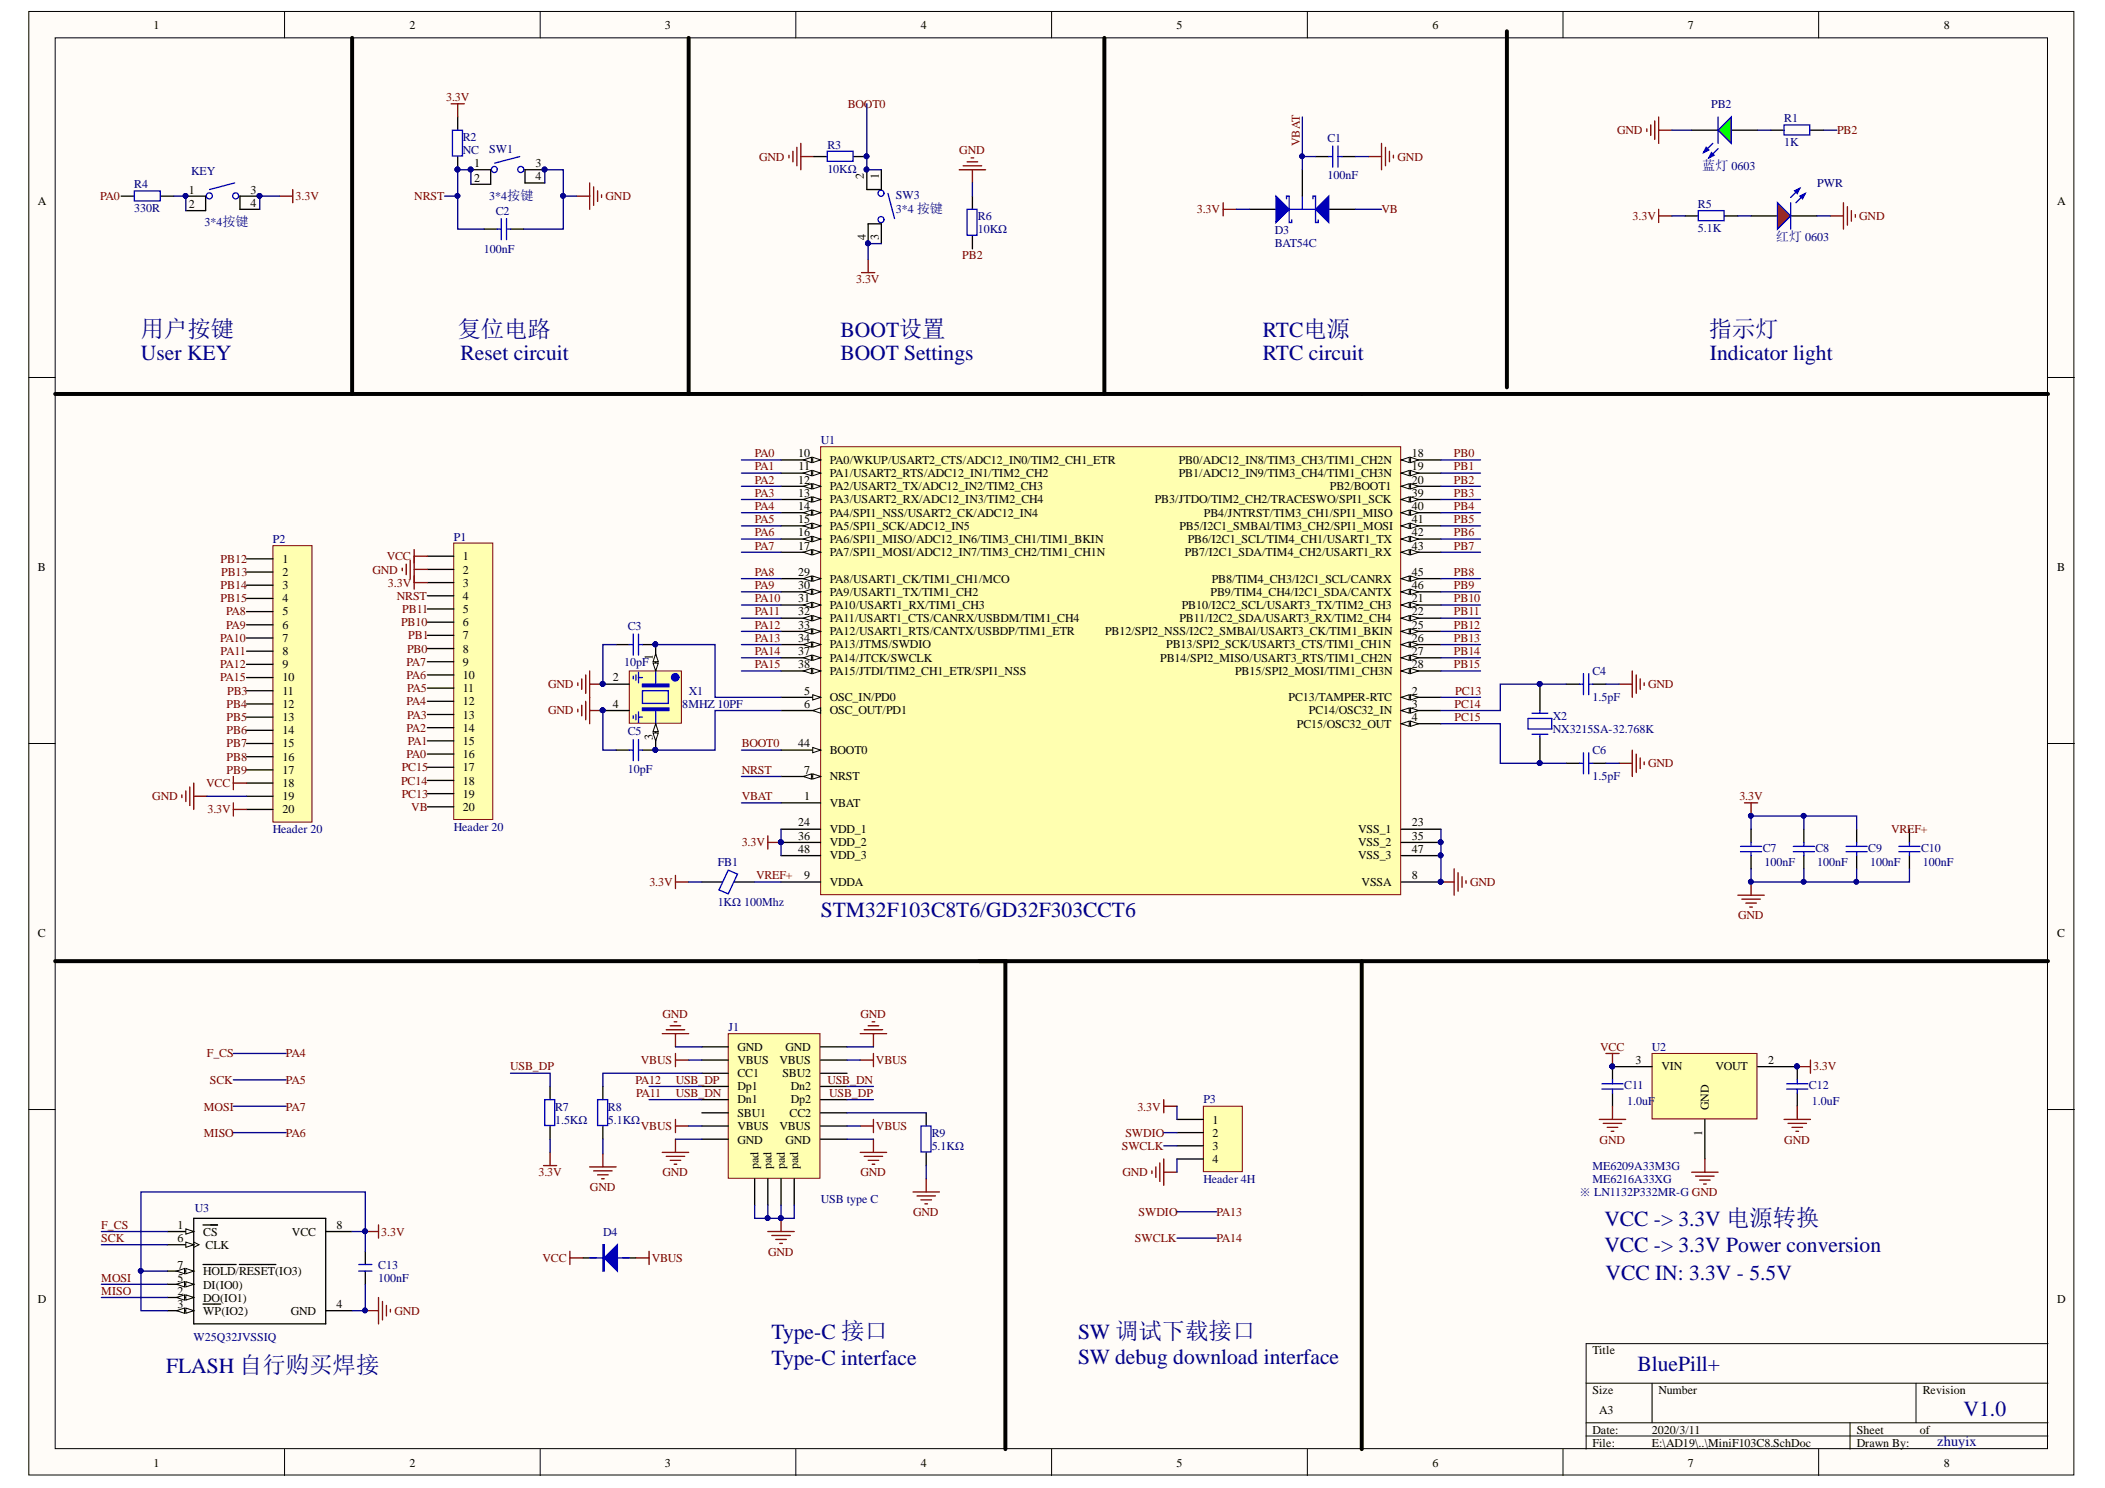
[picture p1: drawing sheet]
<svg xmlns="http://www.w3.org/2000/svg" width="297mm" height="210mm" viewBox="0 0 297 210" stroke-linecap="round" stroke-linejoin="round" font-family="sans-serif">
<defs><g id="words">
<g font-size="3.3" fill="#000080">
<text x="19.9" y="47.5">用户按键</text>
<text x="64.6" y="47.5">复位电路</text>
<text x="241.1" y="47.5">指示灯</text>
</g>
<g font-size="3" fill="#000080">
<text x="118.6" y="47.5">BOOT设置</text>
<text x="178.2" y="47.5">RTC电源</text>
<text x="19.9" y="50.8">User KEY</text>
<text x="65" y="50.8">Reset circuit</text>
<text x="118.6" y="50.8">BOOT Settings</text>
<text x="178.2" y="50.8">RTC circuit</text>
<text x="241.3" y="50.8">Indicator light</text>
<text x="115.8" y="129.4">STM32F103C8T6/GD32F303CCT6</text>
<text x="226.4" y="172.9">VCC -&gt; 3.3V 电源转换</text>
<text x="226.4" y="176.6">VCC -&gt; 3.3V Power conversion</text>
<text x="226.6" y="180.5">VCC IN: 3.3V - 5.5V</text>
<text x="108.9" y="188.9">Type-C 接口</text>
<text x="152.1" y="188.9">SW 调试下载接口</text>
<text x="23.4" y="193.7">FLASH 自行购买焊接</text>
<text x="108.9" y="192.6">Type-C interface</text>
<text x="152.1" y="192.4">SW debug download interface</text>
<text x="231.1" y="193.4">BluePill+</text>
<text x="277.1" y="199.7">V1.0</text>
</g>
<text font-size="2" fill="#000080" x="273.4" y="204">zhuyix</text>
<g font-size="1.9" fill="#000080">
<text x="240.2" y="23.9">蓝灯 0603</text>
<text x="250.6" y="34">红灯 0603</text>
</g>
<g font-size="1.7">
<text x="21.7" y="4.1">1</text>
<text x="57.8" y="4.1">2</text>
<text x="93.8" y="4.1">3</text>
<text x="130" y="4.1">4</text>
<text x="166" y="4.1">5</text>
<text x="202.1" y="4.1">6</text>
<text x="238.2" y="4.1">7</text>
<text x="274.3" y="4.1">8</text>
<text x="66.9" y="23.6">1</text>
<text x="75.6" y="23.6">3</text>
<text x="5.3" y="28.9">A</text>
<text x="26.7" y="27.3">1</text>
<text x="26.7" y="29.3">2</text>
<text x="35.4" y="27.3">3</text>
<text x="35.4" y="29.2">4</text>
<text x="66.9" y="25.6">2</text>
<text x="75.6" y="25.4">4</text>
<text x="121.9" y="25.3" transform="rotate(-90 121.9 25.3)">2</text>
<text x="124" y="25.3" transform="rotate(-90 124 25.3)">1</text>
<text x="290.3" y="28.9">A</text>
<text x="122.2" y="33.9" transform="rotate(-90 122.2 33.9)">4</text>
<text x="124" y="33.9" transform="rotate(-90 124 33.9)">3</text>
<text x="112.6" y="64.5">10</text>
<text x="117.1" y="65.4">PA0/WKUP/USART2_CTS/ADC12_IN0/TIM2_CH1_ETR</text>
<text x="166.3" y="65.4">PB0/ADC12_IN8/TIM3_CH3/TIM1_CH2N</text>
<text x="199.2" y="64.5">18</text>
<text x="112.6" y="68.2">12</text>
<text x="112.6" y="70.1">13</text>
<text x="112.6" y="71.9">14</text>
<text x="112.7" y="66.4">11</text>
<text x="117.1" y="67.3">PA1/USART2_RTS/ADC12_IN1/TIM2_CH2</text>
<text x="117.1" y="69.2">PA2/USART2_TX/ADC12_IN2/TIM2_CH3</text>
<text x="117.1" y="71">PA3/USART2_RX/ADC12_IN3/TIM2_CH4</text>
<text x="163" y="71">PB3/JTDO/TIM2_CH2/TRACESWO/SPI1_SCK</text>
<text x="166.3" y="67.3">PB1/ADC12_IN9/TIM3_CH4/TIM1_CH3N</text>
<text x="187.7" y="69.2">PB2/BOOT1</text>
<text x="199.2" y="66.4">19</text>
<text x="199.2" y="68.2">20</text>
<text x="199.2" y="70.1">39</text>
<text x="199.2" y="71.9">40</text>
<text x="112.6" y="73.8">15</text>
<text x="112.6" y="75.7">16</text>
<text x="112.6" y="77.5">17</text>
<text x="117.1" y="72.9">PA4/SPI1_NSS/USART2_CK/ADC12_IN4</text>
<text x="117.1" y="74.7">PA5/SPI1_SCK/ADC12_IN5</text>
<text x="117.1" y="76.6">PA6/SPI1_MISO/ADC12_IN6/TIM3_CH1/TIM1_BKIN</text>
<text x="166.4" y="74.7">PB5/I2C1_SMBAl/TIM3_CH2/SPI1_MOSI</text>
<text x="167.6" y="76.6">PB6/I2C1_SCL/TIM4_CH1/USART1_TX</text>
<text x="169.9" y="72.9">PB4/JNTRST/TIM3_CH1/SPI1_MISO</text>
<text x="199.2" y="73.8">41</text>
<text x="199.2" y="75.7">42</text>
<text x="199.2" y="77.5">43</text>
<text x="5.3" y="80.6">B</text>
<text x="39.8" y="79.4">1</text>
<text x="39.8" y="81.2">2</text>
<text x="39.8" y="83.1">3</text>
<text x="65.3" y="79">1</text>
<text x="65.3" y="80.9">2</text>
<text x="65.3" y="82.8">3</text>
<text x="112.6" y="81.2">29</text>
<text x="112.6" y="83.1">30</text>
<text x="117.1" y="78.5">PA7/SPI1_MOSI/ADC12_IN7/TIM3_CH2/TIM1_CH1N</text>
<text x="117.1" y="82.2">PA8/USART1_CK/TIM1_CH1/MCO</text>
<text x="167.2" y="78.5">PB7/I2C1_SDA/TIM4_CH2/USART1_RX</text>
<text x="171" y="82.2">PB8/TIM4_CH3/I2C1_SCL/CANRX</text>
<text x="199.2" y="81.2">45</text>
<text x="199.2" y="83.1">46</text>
<text x="290.3" y="80.6">B</text>
<text x="39.8" y="85">4</text>
<text x="39.8" y="86.8">5</text>
<text x="39.8" y="88.7">6</text>
<text x="65.3" y="84.6">4</text>
<text x="65.3" y="86.5">5</text>
<text x="65.3" y="88.3">6</text>
<text x="112.6" y="85">31</text>
<text x="112.6" y="86.8">32</text>
<text x="112.6" y="88.7">33</text>
<text x="117.1" y="84">PA9/USART1_TX/TIM1_CH2</text>
<text x="117.1" y="85.9">PA10/USART1_RX/TIM1_CH3</text>
<text x="117.1" y="87.8">PA11/USART1_CTS/CANRX/USBDM/TIM1_CH4</text>
<text x="117.1" y="89.6">PA12/USART1_RTS/CANTX/USBDP/TIM1_ETR</text>
<text x="155.9" y="89.6">PB12/SPI2_NSS/I2C2_SMBAl/USART3_CK/TIM1_BKIN</text>
<text x="166.4" y="87.8">PB11/I2C2_SDA/USART3_RX/TIM2_CH4</text>
<text x="166.8" y="85.9">PB10/I2C2_SCL/USART3_TX/TIM2_CH3</text>
<text x="170.8" y="84">PB9/TIM4_CH4/I2C1_SDA/CANTX</text>
<text x="199.2" y="85">21</text>
<text x="199.2" y="86.8">22</text>
<text x="199.2" y="88.7">25</text>
<text x="39.8" y="90.5">7</text>
<text x="39.8" y="92.4">8</text>
<text x="39.8" y="94.3">9</text>
<text x="65.3" y="90.2">7</text>
<text x="65.3" y="92.1">8</text>
<text x="65.3" y="93.9">9</text>
<text x="65.3" y="95.8">10</text>
<text x="92.1" y="93.2" transform="rotate(-90 92.1 93.2)">1</text>
<text x="112.6" y="90.5">34</text>
<text x="112.6" y="92.4">37</text>
<text x="112.6" y="94.3">38</text>
<text x="117.1" y="91.5">PA13/JTMS/SWDIO</text>
<text x="117.1" y="93.3">PA14/JTCK/SWCLK</text>
<text x="117.1" y="95.2">PA15/JTDI/TIM2_CH1_ETR/SPI1_NSS</text>
<text x="163.7" y="93.3">PB14/SPI2_MISO/USART3_RTS/TIM1_CH2N</text>
<text x="164.6" y="91.5">PB13/SPI2_SCK/USART3_CTS/TIM1_CH1N</text>
<text x="174.3" y="95.2">PB15/SPI2_MOSI/TIM1_CH3N</text>
<text x="199.2" y="90.5">26</text>
<text x="199.2" y="92.4">27</text>
<text x="199.2" y="94.3">28</text>
<text x="39.8" y="96.1">10</text>
<text x="39.8" y="98">11</text>
<text x="39.8" y="99.8">12</text>
<text x="39.8" y="101.7">13</text>
<text x="65.3" y="97.6">11</text>
<text x="65.3" y="99.5">12</text>
<text x="65.3" y="101.4">13</text>
<text x="86.5" y="96.1">2</text>
<text x="86.5" y="99.8">4</text>
<text x="113.5" y="98">5</text>
<text x="113.5" y="99.8">6</text>
<text x="117.1" y="98.9">OSC_IN/PD0</text>
<text x="117.1" y="100.8">OSC_OUT/PD1</text>
<text x="181.8" y="98.9">PC13/TAMPER-RTC</text>
<text x="184.7" y="100.8">PC14/OSC32_IN</text>
<text x="199.2" y="98">2</text>
<text x="199.2" y="99.8">3</text>
<text x="199.2" y="101.7">4</text>
<text x="39.8" y="103.6">14</text>
<text x="39.8" y="105.4">15</text>
<text x="39.8" y="107.3">16</text>
<text x="65.3" y="103.2">14</text>
<text x="65.3" y="105.1">15</text>
<text x="65.3" y="106.9">16</text>
<text x="92.1" y="104.4" transform="rotate(-90 92.1 104.4)">3</text>
<text x="112.6" y="105.4">44</text>
<text x="117.1" y="106.4">BOOT0</text>
<text x="183" y="102.6">PC15/OSC32_OUT</text>
<text x="39.8" y="109.1">17</text>
<text x="39.8" y="111">18</text>
<text x="39.8" y="112.9">19</text>
<text x="65.3" y="108.8">17</text>
<text x="65.3" y="110.7">18</text>
<text x="65.3" y="112.5">19</text>
<text x="113.5" y="109.1">7</text>
<text x="113.5" y="112.9">1</text>
<text x="117.1" y="110.1">NRST</text>
<text x="117.1" y="113.8">VBAT</text>
<text x="39.8" y="114.7">20</text>
<text x="65.3" y="114.4">20</text>
<text x="112.6" y="116.6">24</text>
<text x="112.6" y="118.4">36</text>
<text x="117.1" y="117.5">VDD_1</text>
<text x="117.1" y="119.4">VDD_2</text>
<text x="191.6" y="117.5">VSS_1</text>
<text x="191.6" y="119.4">VSS_2</text>
<text x="199.2" y="116.6">23</text>
<text x="199.2" y="118.4">35</text>
<text x="112.6" y="120.3">48</text>
<text x="113.5" y="124">9</text>
<text x="117.1" y="121.2">VDD_3</text>
<text x="117.1" y="125">VDDA</text>
<text x="191.6" y="121.2">VSS_3</text>
<text x="192.1" y="125">VSSA</text>
<text x="199.2" y="120.3">47</text>
<text x="199.2" y="124">8</text>
<text x="5.3" y="132.2">C</text>
<text x="290.3" y="132.2">C</text>
<text x="104.1" y="148.2">GND</text>
<text x="110.8" y="148.2">GND</text>
<text x="104.1" y="150.1">VBUS</text>
<text x="104.1" y="151.9">CC1</text>
<text x="104.1" y="153.8">Dp1</text>
<text x="104.1" y="155.6">Dn1</text>
<text x="110" y="150.1">VBUS</text>
<text x="110.4" y="151.9">SBU2</text>
<text x="111.6" y="155.6">Dp2</text>
<text x="111.6" y="153.8">Dn2</text>
<text x="230.8" y="150.1">3</text>
<text x="234.4" y="151">VIN</text>
<text x="242.1" y="151">VOUT</text>
<text x="249.5" y="150.1">2</text>
<text x="104.1" y="157.6">SBU1</text>
<text x="104.1" y="159.4">VBUS</text>
<text x="104.1" y="161.3">GND</text>
<text x="110" y="159.4">VBUS</text>
<text x="110.8" y="161.3">GND</text>
<text x="111.4" y="157.6">CC2</text>
<text x="171.1" y="158.5">1</text>
<text x="171.1" y="160.4">2</text>
<text x="240.2" y="160.2" transform="rotate(-90 240.2 160.2)">1</text>
<text x="241.1" y="156.6" transform="rotate(-90 241.1 156.6)">GND</text>
<text x="107" y="164.9" transform="rotate(-90 107 164.9)">pad</text>
<text x="108.9" y="164.9" transform="rotate(-90 108.9 164.9)">pad</text>
<text x="110.7" y="164.9" transform="rotate(-90 110.7 164.9)">pad</text>
<text x="112.6" y="164.9" transform="rotate(-90 112.6 164.9)">pad</text>
<text x="171.1" y="162.2">3</text>
<text x="171.1" y="164.1">4</text>
<text x="25" y="173.4">1</text>
<text x="47.5" y="173.4">8</text>
<text x="25" y="179">7</text>
<text x="25" y="175.3">6</text>
<text x="28.7" y="179.9">HOLD/RESET(IO3)</text>
<text x="28.7" y="174.3">CS</text>
<text x="29" y="176.2">CLK</text>
<text x="41.2" y="174.3">VCC</text>
<text x="5.3" y="183.8">D</text>
<text x="25" y="184.6">3</text>
<text x="25" y="182.7">2</text>
<text x="25" y="180.8">5</text>
<text x="28.7" y="185.5">WP(IO2)</text>
<text x="28.7" y="183.6">DO(IO1)</text>
<text x="28.7" y="181.8">DI(IO0)</text>
<text x="41" y="185.5">GND</text>
<text x="47.5" y="184.6">4</text>
<text x="290.3" y="183.8">D</text>
<text x="224.7" y="191.1">Title</text>
<text x="224.7" y="196.6">Size</text>
<text x="234" y="196.6">Number</text>
<text x="271.3" y="196.6">Revision</text>
<text x="224.7" y="202.2">Date:</text>
<text x="225.6" y="199.4">A3</text>
<text x="233.1" y="202.2">2020/3/11</text>
<text x="262" y="202.2">Sheet</text>
<text x="270.9" y="202.2">of</text>
<text x="21.7" y="206.9">1</text>
<text x="57.8" y="206.9">2</text>
<text x="93.8" y="206.9">3</text>
<text x="130" y="206.9">4</text>
<text x="166" y="206.9">5</text>
<text x="202.1" y="206.9">6</text>
<text x="224.7" y="204.1">File:</text>
<text x="233.1" y="204.1">E:\AD19\..\MiniF103C8.SchDoc</text>
<text x="238.2" y="206.9">7</text>
<text x="262" y="204.1">Drawn By:</text>
<text x="274.3" y="206.9">8</text>
</g>
<g font-size="1.7" fill="#800000">
<text x="62.9" y="14.3">3.3V</text>
<text x="119.6" y="15.2">BOOT0</text>
<text x="107.1" y="22.7">GND</text>
<text x="135.4" y="21.7">GND</text>
<text x="183.4" y="20.6" transform="rotate(-90 183.4 20.6)">VBAT</text>
<text x="197.2" y="22.7">GND</text>
<text x="228.2" y="18.9">GND</text>
<text x="259.2" y="18.9">PB2</text>
<text x="14.1" y="28.2">PA0</text>
<text x="41.7" y="28.2">3.3V</text>
<text x="58.5" y="28.2">NRST</text>
<text x="85.5" y="28.2">GND</text>
<text x="168.9" y="30.1">3.3V</text>
<text x="194.9" y="30.1">VB</text>
<text x="230.4" y="31">3.3V</text>
<text x="262.4" y="31">GND</text>
<text x="120.8" y="40">3.3V</text>
<text x="135.8" y="36.6">PB2</text>
<text x="106.5" y="64.5">PA0</text>
<text x="205.2" y="64.5">PB0</text>
<text x="106.5" y="66.4">PA1</text>
<text x="106.5" y="68.2">PA2</text>
<text x="106.5" y="70.1">PA3</text>
<text x="106.5" y="71.9">PA4</text>
<text x="205.2" y="66.4">PB1</text>
<text x="205.2" y="68.2">PB2</text>
<text x="205.2" y="70.1">PB3</text>
<text x="205.2" y="71.9">PB4</text>
<text x="106.5" y="73.8">PA5</text>
<text x="106.5" y="75.7">PA6</text>
<text x="106.5" y="77.5">PA7</text>
<text x="205.2" y="73.8">PB5</text>
<text x="205.2" y="75.7">PB6</text>
<text x="205.2" y="77.5">PB7</text>
<text x="31.1" y="79.4">PB12</text>
<text x="31.1" y="83.1">PB14</text>
<text x="31.2" y="81.2">PB13</text>
<text x="52.5" y="80.9">GND</text>
<text x="54.6" y="79">VCC</text>
<text x="54.7" y="82.8">3.3V</text>
<text x="106.5" y="81.2">PA8</text>
<text x="106.5" y="83.1">PA9</text>
<text x="205.2" y="81.2">PB8</text>
<text x="205.2" y="83.1">PB9</text>
<text x="31.1" y="85">PB15</text>
<text x="31.9" y="86.8">PA8</text>
<text x="31.9" y="88.7">PA9</text>
<text x="56" y="84.6">NRST</text>
<text x="56.6" y="88.3">PB10</text>
<text x="56.8" y="86.5">PB11</text>
<text x="106.5" y="85">PA10</text>
<text x="106.5" y="86.8">PA11</text>
<text x="106.5" y="88.7">PA12</text>
<text x="205.2" y="85">PB10</text>
<text x="205.2" y="88.7">PB12</text>
<text x="205.2" y="86.8">PB11</text>
<text x="31.1" y="90.5">PA10</text>
<text x="31.1" y="94.3">PA12</text>
<text x="31.1" y="92.4">PA11</text>
<text x="57.4" y="95.8">PA6</text>
<text x="57.4" y="93.9">PA7</text>
<text x="57.4" y="92.1">PB0</text>
<text x="57.6" y="90.2">PB1</text>
<text x="106.5" y="90.5">PA13</text>
<text x="106.5" y="92.4">PA14</text>
<text x="106.5" y="94.3">PA15</text>
<text x="205.2" y="90.5">PB13</text>
<text x="205.2" y="92.4">PB14</text>
<text x="205.2" y="94.3">PB15</text>
<text x="31.1" y="96.1">PA15</text>
<text x="32" y="99.8">PB4</text>
<text x="32" y="101.7">PB5</text>
<text x="32.1" y="98">PB3</text>
<text x="57.4" y="99.5">PA4</text>
<text x="57.4" y="101.4">PA3</text>
<text x="57.4" y="97.6">PA5</text>
<text x="77.3" y="97.1">GND</text>
<text x="77.3" y="100.8">GND</text>
<text x="205.3" y="99.8">PC14</text>
<text x="205.3" y="101.7">PC15</text>
<text x="205.3" y="98">PC13</text>
<text x="232.6" y="97.1">GND</text>
<text x="32" y="103.6">PB6</text>
<text x="32" y="105.4">PB7</text>
<text x="32" y="107.3">PB8</text>
<text x="57.4" y="106.9">PA0</text>
<text x="57.4" y="103.2">PA2</text>
<text x="57.5" y="105.1">PA1</text>
<text x="104.7" y="105.4">BOOT0</text>
<text x="21.5" y="112.9">GND</text>
<text x="29.1" y="111">VCC</text>
<text x="32" y="109.1">PB9</text>
<text x="56.6" y="110.7">PC14</text>
<text x="56.7" y="112.5">PC13</text>
<text x="56.7" y="108.8">PC15</text>
<text x="104.7" y="109.1">NRST</text>
<text x="104.7" y="112.9">VBAT</text>
<text x="232.6" y="108.2">GND</text>
<text x="245.4" y="112.9">3.3V</text>
<text x="29.3" y="114.7">3.3V</text>
<text x="58" y="114.4">VB</text>
<text x="104.7" y="119.4">3.3V</text>
<text x="266.8" y="117.5">VREF+</text>
<text x="91.6" y="125">3.3V</text>
<text x="106.7" y="124">VREF+</text>
<text x="207.5" y="125">GND</text>
<text x="245.3" y="129.6">GND</text>
<text x="93.5" y="143.6">GND</text>
<text x="121.4" y="143.6">GND</text>
<text x="29.2" y="149.1">F_CS</text>
<text x="40.4" y="149.1">PA4</text>
<text x="225.8" y="148.2">VCC</text>
<text x="29.6" y="152.9">SCK</text>
<text x="40.4" y="152.9">PA5</text>
<text x="72" y="151">USB_DP</text>
<text x="89.7" y="152.9">PA12</text>
<text x="89.8" y="154.7">PA11</text>
<text x="90.4" y="150.1">VBUS</text>
<text x="95.4" y="154.7">USB_DN</text>
<text x="95.4" y="152.9">USB_DP</text>
<text x="116.8" y="152.9">USB_DN</text>
<text x="117" y="154.7">USB_DP</text>
<text x="123.6" y="150.1">VBUS</text>
<text x="255.9" y="151">3.3V</text>
<text x="28.8" y="156.7">MOSI</text>
<text x="28.8" y="160.4">MISO</text>
<text x="40.4" y="156.7">PA7</text>
<text x="40.4" y="160.4">PA6</text>
<text x="90.4" y="159.4">VBUS</text>
<text x="123.6" y="159.4">VBUS</text>
<text x="158.8" y="160.4">SWDIO</text>
<text x="160.5" y="156.7">3.3V</text>
<text x="225.7" y="161.3">GND</text>
<text x="251.8" y="161.3">GND</text>
<text x="76" y="166">3.3V</text>
<text x="83.3" y="168">GND</text>
<text x="93.5" y="166">GND</text>
<text x="121.4" y="166">GND</text>
<text x="158.3" y="162.2">SWCLK</text>
<text x="158.4" y="166">GND</text>
<text x="14.3" y="173.4">F_CS</text>
<text x="128.9" y="171.5">GND</text>
<text x="160.7" y="171.5">SWDIO</text>
<text x="171.7" y="171.5">PA13</text>
<text x="14.3" y="175.3">SCK</text>
<text x="53.8" y="174.3">3.3V</text>
<text x="76.6" y="178">VCC</text>
<text x="92" y="178">VBUS</text>
<text x="108.4" y="177.1">GND</text>
<text x="160.2" y="175.3">SWCLK</text>
<text x="171.7" y="175.3">PA14</text>
<text x="14.3" y="180.8">MOSI</text>
<text x="14.3" y="182.7">MISO</text>
<text x="55.7" y="185.5">GND</text>
</g>
<g font-size="1.7" fill="#000080">
<text x="241.5" y="15.2">PB2</text>
<text x="251.8" y="17.2">R1</text>
<text x="65.3" y="19.9">R2</text>
<text x="65.3" y="21.7">NC</text>
<text x="69" y="21.6">SW1</text>
<text x="116.8" y="21">R3</text>
<text x="187.3" y="20">C1</text>
<text x="251.8" y="20.6">1K</text>
<text x="19" y="26.5">R4</text>
<text x="19" y="29.9">330R</text>
<text x="27" y="24.7">KEY</text>
<text x="69" y="28.1">3*4按键</text>
<text x="116.8" y="24.3">10KΩ</text>
<text x="126.4" y="28.1">SW3</text>
<text x="187.3" y="25.3">100nF</text>
<text x="239.6" y="29.3">R5</text>
<text x="256.4" y="26.4">PWR</text>
<text x="28.9" y="31.9">3*4按键</text>
<text x="68.3" y="35.7">100nF</text>
<text x="70" y="30.3">C2</text>
<text x="126.4" y="30">3*4 按键</text>
<text x="138" y="31">R6</text>
<text x="138" y="32.9">10KΩ</text>
<text x="179.9" y="33.1">D3</text>
<text x="179.9" y="34.9">BAT54C</text>
<text x="239.6" y="32.7">5.1K</text>
<text x="115.8" y="62.6">U1</text>
<text x="38.5" y="76.6">P2</text>
<text x="64" y="76.3">P1</text>
<text x="88.6" y="88.9">C3</text>
<text x="88.1" y="93.9">10pF</text>
<text x="224.7" y="95.2">C4</text>
<text x="96.3" y="99.8">8MHZ 10PF</text>
<text x="97.2" y="98">X1</text>
<text x="219.1" y="101.5">X2</text>
<text x="224.7" y="98.9">1.5pF</text>
<text x="88.6" y="103.7">C5</text>
<text x="219.1" y="103.4">NX3215SA-32.768K</text>
<text x="224.7" y="106.4">C6</text>
<text x="88.6" y="109">10pF</text>
<text x="224.7" y="110.1">1.5pF</text>
<text x="38.5" y="117.5">Header 20</text>
<text x="64" y="117.2">Header 20</text>
<text x="101.3" y="122.2">FB1</text>
<text x="248.7" y="120.1">C7</text>
<text x="249" y="122.2">100nF</text>
<text x="256.2" y="120.1">C8</text>
<text x="256.4" y="122.2">100nF</text>
<text x="263.6" y="120.1">C9</text>
<text x="263.9" y="122.2">100nF</text>
<text x="271.1" y="120.1">C10</text>
<text x="271.3" y="122.2">100nF</text>
<text x="101.3" y="127.7">1KΩ 100Mhz</text>
<text x="102.8" y="145.4">J1</text>
<text x="233.1" y="148.2">U2</text>
<text x="169.8" y="155.6">P3</text>
<text x="229.2" y="153.6">C11</text>
<text x="229.6" y="155.9">1.0uF</text>
<text x="255.3" y="153.6">C12</text>
<text x="255.7" y="155.9">1.0uF</text>
<text x="78.3" y="156.7">R7</text>
<text x="78.3" y="158.5">1.5KΩ</text>
<text x="85.8" y="156.7">R8</text>
<text x="85.8" y="158.5">5.1KΩ</text>
<text x="131.5" y="160.4">R9</text>
<text x="131.5" y="162.2">5.1KΩ</text>
<text x="169.8" y="166.9">Header 4H</text>
<text x="224.7" y="165">ME6209A33M3G</text>
<text x="224.7" y="166.9">ME6216A33XG</text>
<text x="27.5" y="170.9">U3</text>
<text x="115.8" y="169.7">USB type C</text>
<text x="222.9" y="168.7">※ LN1132P332MR-G GND</text>
<text x="53.4" y="179">C13</text>
<text x="85.1" y="174.3">D4</text>
<text x="53.4" y="180.8">100nF</text>
<text x="27.3" y="189.2">W25Q32JVSSIQ</text>
</g>
</g></defs>
<g fill="#fffcf8" stroke="#000" stroke-width=".14">
<path d="M4.1 1.6h288.5v206.5h-288.5z"/>
<path d="M7.8 5.3h281.1v199.1h-281.1z"/>
</g>
<g fill="none" stroke="#000" stroke-width=".14">
<path d="M40.2 1.6v3.7M76.2 1.6v3.7M112.3 1.6v3.7M148.4 1.6v3.7M184.5 1.6v3.7M220.6 1.6v3.7M256.6 1.6v3.7M4.1 53.3h3.7M289 53.3h3.7M4.1 104.9h3.7M289 104.9h3.7M4.1 156.5h3.7"/>
<path d="M289 156.5h3.7M223.8 195.1h65.2M233.1 195.1v5.6M270.4 195.1v5.6M289 189.5h-65.2v14.9M40.2 204.4v3.7M76.2 204.4v3.7M112.3 204.4v3.7M148.4 204.4v3.7M184.5 204.4v3.7M220.6 204.4v3.7M223.8 200.7h65.2"/>
<path d="M223.8 202.6h65.2M256.6 204.4v3.7M261.1 200.7v3.7"/>
</g>
<g fill="none" stroke="#800000" stroke-width=".19">
<path d="M81.3 27.7h1.9M83.2 25.8v3.7M83.8 26.4v2.6M84.3 26.9v1.5M84.9 27.5v.4M111.3 21.9v.4M111.9 21.3v1.5M112.4 20.8v2.6M113 20.2v3.7M113 22.1h1.9M135.4 23.9h3.7M135.9 23.4h2.6"/>
<path d="M136.5 22.8h1.5M137 22.3h.4M137.2 23.9v1.9M172.6 28.6v1.9M172.6 29.5h1.9M193.1 22.1h1.9M195 20.2v3.7M195.5 20.8v2.6M196.1 21.3v1.5M196.6 21.9v.4M246.2 113.3h1.8M247.1 113.3v1.8"/>
</g>
<path d="M68.3 32.3h1.9M72 32.3h1.9M185.6 22.1h1.9M189.4 22.1h1.8" fill="none" stroke="#000" stroke-width=".19"/>
<path d="M70.2 32.3h.5M70.7 30.8v3M71.5 30.8v3M71.5 32.3h.5M187.5 22.1h.6M188.1 20.6v3M188.8 20.6v3M188.8 22.1h.6" fill="none" stroke="#00f" stroke-width=".19"/>
<path d="M97.2 5.3v50.3h95M155.8 5.3v50.3M212.6 4.4v50.2" fill="none" stroke="#000" stroke-width=".56"/>
<circle cx="247.1" cy="115.1" r=".34" fill="#000080" stroke="#000080" stroke-width=".14"/>
<path d="M64 76.6h5.5v39h-5.5z" fill="#ffffb0" stroke="#800000" stroke-width=".14"/>
<g fill="none" stroke="#000" stroke-width=".19">
<path d="M238.7 18.4h3.7M244.3 18.4h3.7M60.3 78.5h3.7M60.3 80.3h3.7M60.3 82.2h3.7M60.3 84h3.7M60.3 85.9h3.7M60.3 87.8h3.7M60.3 89.6h3.7M60.3 91.5h3.7M60.3 93.3h3.7M60.3 95.2h3.7"/>
<path d="M60.3 97.1h3.7M60.3 98.9h3.7M60.3 100.8h3.7M60.3 102.6h3.7M60.3 104.5h3.7M60.3 106.4h3.7M60.3 108.2h3.7M60.3 110.1h3.7M60.3 112h3.7M60.3 113.8h3.7M247.1 117v1.8M254.5 117v1.8"/>
<path d="M262 117v1.8M269.4 117v1.8M247.1 120.7v1.9M254.5 120.7v1.9M262 120.7v1.9M269.4 120.7v1.9"/>
</g>
<path d="M245.2 126.3h3.8M245.8 126.8h2.6M246.4 127.4h1.4M246.9 128h.4M247.1 124.4v1.9" fill="none" stroke="#800000" stroke-width=".19"/>
<circle cx="247.1" cy="124.4" r=".34" fill="#000080" stroke="#000080" stroke-width=".14"/>
<g fill="none" stroke="#00f" stroke-width=".19">
<path d="M245.6 119.4h3M247.1 118.8v.6M253.1 119.4h2.9M254.5 118.8v.6M260.5 119.4h3M262 118.8v.6M268 119.4h2.9M269.4 118.8v.6M245.6 120.1h3M247.1 120.1v.6M253.1 120.1h2.9M254.5 120.1v.6"/>
<path d="M260.5 120.1h3M262 120.1v.6M268 120.1h2.9M269.4 120.1v.6"/>
</g>
<path d="M242.4 18.4l1.9-1.9v3.7z" fill="#0f0"/>
<path d="M242.4 18.4l1.9-1.9v3.7zM241.7 20.2l-1.3 1.3M242.4 21l-1.3 1.3" fill="none" stroke="#00f" stroke-width=".19"/>
<path d="M240.8 20.8l.3 .4-.7 .3z" fill="#00f"/>
<path d="M240.8 20.8l.3 .4-.7 .3z" fill="none" stroke="#00f" stroke-width=".19"/>
<path d="M241.5 21.5l.4 .4-.8 .4z" fill="#00f"/>
<path d="M242.4 16.5v3.7M251.8 17.6h3.6v1.4h-3.6zM241.5 21.5l.4 .4-.8 .4z" fill="none" stroke="#00f" stroke-width=".19"/>
<path d="M249.9 18.4h1.9M255.5 18.4h1.8M247.1 30.5h3.7M252.7 30.5h3.7" fill="none" stroke="#000" stroke-width=".19"/>
<path d="M250.8 28.6l1.9 1.9-1.9 1.8z" fill="#f00"/>
<path d="M250.8 28.6l1.9 1.9-1.9 1.8zM254 26.6l-1.3 1.3M254.7 27.3l-1.3 1.3" fill="none" stroke="#00f" stroke-width=".19"/>
<path d="M254 27.7l.7-.4-.3 .7z" fill="#00f"/>
<path d="M254 27.7l.7-.4-.3 .7z" fill="none" stroke="#00f" stroke-width=".19"/>
<path d="M253.2 26.9l.8-.3-.4 .7z" fill="#00f"/>
<path d="M239.6 29.7h3.7v1.4h-3.7zM252.7 28.6v3.7M253.2 26.9l.8-.3-.4 .7z" fill="none" stroke="#00f" stroke-width=".19"/>
<path d="M234.1 29.5v1.9M234.1 30.5h1.8M258.3 30.5h1.8M260.1 28.6v3.7M260.7 29.2v2.6M261.2 29.7v1.5M261.8 30.3v.3" fill="none" stroke="#800000" stroke-width=".19"/>
<path d="M237.8 30.5h1.8M243.4 30.5h1.8" fill="none" stroke="#000" stroke-width=".19"/>
<path d="M138.1 135.6h150.9" fill="none" stroke="#000" stroke-width=".56"/>
<path d="M102.8 145.8h12.9v20.4h-12.9z" fill="#ffffb0" stroke="#800000" stroke-width=".14"/>
<g fill="none" stroke="#000" stroke-width=".19">
<path d="M99 147.7h3.8M99 149.5h3.8M99 151.4h3.8M99 153.3h3.8M99 155.1h3.8M99 157h3.8M99 158.8h3.8M115.8 147.7h3.7M115.8 149.5h3.7M115.8 151.4h3.7M115.8 153.3h3.7M115.8 155.1h3.7"/>
<path d="M115.8 157h3.7M115.8 158.8h3.7M99 160.7h3.8M106.5 166.3v3.7M108.4 166.3v3.7M110.2 166.3v3.7M112.1 166.3v3.7M115.8 160.7h3.7"/>
</g>
<path d="M93.5 145.8h3.7M94 145.3h2.6M94.6 144.7h1.5M95.1 144.1h.4M95.3 145.8v1.9M121.4 145.8h3.7M121.9 145.3h2.7M122.5 144.7h1.5M123.1 144.1h.3M123.3 145.8v1.9M164.2 155.1v1.9M164.2 156h1.9" fill="none" stroke="#800000" stroke-width=".19"/>
<path d="M169.8 156h5.5v9.3h-5.5z" fill="#ffffb0" stroke="#800000" stroke-width=".14"/>
<path d="M137.2 27.7v1.8M137.2 33.2v1.9M130.7 157v1.8M166.1 157.9h3.7M166.1 159.8h3.7M130.7 162.6v1.8M166.1 161.6h3.7M166.1 163.5h3.7" fill="none" stroke="#000" stroke-width=".19"/>
<g fill="none" stroke="#800000" stroke-width=".19">
<path d="M121.6 38.5h1.8M122.5 36.6v1.9M93.5 162.6h3.7M94 163.1h2.6M94.6 163.7h1.5M95.1 164.2h.4M95.3 160.7v1.9M108.4 173.7h3.7M108.9 174.3h2.6M109.5 174.8h1.5M110 175.4h.4M110.2 171.9v1.8"/>
<path d="M121.4 162.6h3.7M121.9 163.1h2.7M122.5 163.7h1.5M123.1 164.2h.3M123.3 160.7v1.9M128.8 168.1h3.8M129.4 168.7h2.6M130 169.3h1.4M130.5 169.8h.4M130.7 166.3v1.8M162.5 165.2v.3M163.1 164.6v1.5"/>
<path d="M163.7 164v2.7M164.2 163.5v3.7M164.2 165.4h1.9"/>
</g>
<path d="M7.8 135.6h134.1v68.8M192.2 135.6v68.8" fill="none" stroke="#000" stroke-width=".56"/>
<path d="M136.5 29.5h1.4v3.7h-1.4zM130 158.8h1.4v3.7h-1.4z" fill="none" stroke="#00f" stroke-width=".19"/>
<circle cx="110.2" cy="171.8" r=".34" fill="#000080" stroke="#000080" stroke-width=".14"/>
<path d="M38.5 77h5.5v39h-5.5z" fill="#ffffb0" stroke="#800000" stroke-width=".14"/>
<g fill="none" stroke="#000" stroke-width=".19">
<path d="M176.3 29.5h3.8M183.8 23.9v3.8M34.8 78.8h3.7M34.8 80.7h3.7M34.8 82.6h3.7M34.8 84.4h3.7M34.8 86.3h3.7M34.8 88.1h3.7M34.8 90h3.7M34.8 91.9h3.7M34.8 93.7h3.7M34.8 95.6h3.7"/>
<path d="M34.8 97.4h3.7M34.8 99.3h3.7M34.8 101.2h3.7M34.8 103h3.7M34.8 104.9h3.7M34.8 106.7h3.7M34.8 108.6h3.7M34.8 110.5h3.7M34.8 112.3h3.7M34.8 114.2h3.7"/>
</g>
<path d="M183.8 27.7v1.8" fill="none" stroke="#00f" stroke-width=".19"/>
<path d="M180.1 27.7l1.8 1.8-1.8 1.9z" fill="#00f"/>
<path d="M180.1 27.7l1.8 1.8-1.8 1.9zM181.5 28v-.3h.4v3.7h.4v-.4" fill="none" stroke="#00f" stroke-width=".19"/>
<path d="M187.5 29.5h3.7" fill="none" stroke="#000" stroke-width=".19"/>
<path d="M185.6 29.5l1.9-1.8v3.7z" fill="#00f"/>
<path d="M181.9 29.5h3.7M185.3 28v-.3h.3v3.7h.4v-.4M185.6 29.5l1.9-1.8v3.7zM50.6 178.4h1.9M50.6 179.3h1.9" fill="none" stroke="#00f" stroke-width=".19"/>
<path d="M51.6 173.7h1.8M53.4 172.8v1.9" fill="none" stroke="#800000" stroke-width=".19"/>
<circle cx="51.5" cy="173.7" r=".33" fill="#000080" stroke="#000080" stroke-width=".14"/>
<path d="M27.3 171.9h18.7v14.8h-18.7zM46 173.7h3.7M51.6 176.5v1.9M51.6 179.3v1.9M23.6 184.9h3.7M46 184.9h3.7" fill="none" stroke="#000" stroke-width=".19"/>
<path d="M26.2 184.5l1.1 .4-1.1 .4z" fill="#fffcf8"/>
<path d="M26.2 184.5l1.1 .4-1.1 .4z" fill="none" stroke="#000" stroke-width=".14"/>
<path d="M24.9 184.9l1.1-.4v.8z" fill="#fffcf8"/>
<path d="M24.9 184.9l1.1-.4v.8z" fill="none" stroke="#000" stroke-width=".14"/>
<path d="M23.6 183h3.7M28.6 184h2.6" fill="none" stroke="#000" stroke-width=".19"/>
<path d="M26.2 182.7l1.1 .3-1.1 .4z" fill="#fffcf8"/>
<path d="M26.2 182.7l1.1 .3-1.1 .4z" fill="none" stroke="#000" stroke-width=".14"/>
<path d="M24.9 183l1.1-.3v.7z" fill="#fffcf8"/>
<path d="M24.9 183l1.1-.3v.7z" fill="none" stroke="#000" stroke-width=".14"/>
<path d="M23.6 181.2h3.7" fill="none" stroke="#000" stroke-width=".19"/>
<path d="M26.2 180.8l1.1 .4-1.1 .3z" fill="#fffcf8"/>
<path d="M26.2 180.8l1.1 .4-1.1 .3z" fill="none" stroke="#000" stroke-width=".14"/>
<path d="M24.9 181.2l1.1-.4v.7z" fill="#fffcf8"/>
<path d="M24.9 181.2l1.1-.4v.7z" fill="none" stroke="#000" stroke-width=".14"/>
<path d="M23.6 179.3h3.7" fill="none" stroke="#000" stroke-width=".19"/>
<path d="M26.2 178.9l1.1 .4-1.1 .4z" fill="#fffcf8"/>
<path d="M26.2 178.9l1.1 .4-1.1 .4z" fill="none" stroke="#000" stroke-width=".14"/>
<path d="M24.9 179.3l1.1-.4v.8z" fill="#fffcf8"/>
<path d="M24.9 179.3l1.1-.4v.8zM27.3 175.2l.8 .4-.8 .4" fill="none" stroke="#000" stroke-width=".14"/>
<path d="M23.6 175.6h3.7M28.6 178.4h4.7M33.8 178.4h5.1" fill="none" stroke="#000" stroke-width=".19"/>
<path d="M26.2 175.2l1.1 .4-1.1 .4z" fill="#fffcf8"/>
<path d="M26.2 175.2l1.1 .4-1.1 .4z" fill="none" stroke="#000" stroke-width=".14"/>
<path d="M23.6 173.7h3.7" fill="none" stroke="#000" stroke-width=".19"/>
<path d="M26.2 173.4l1.1 .3-1.1 .4z" fill="#fffcf8"/>
<path d="M26.2 173.4l1.1 .3-1.1 .4z" fill="none" stroke="#000" stroke-width=".14"/>
<path d="M64.6 16.5v1.9M64.6 22.1v1.8M114.9 22.1h1.8M120.5 22.1h1.8M28.6 172.8h2.1" fill="none" stroke="#000" stroke-width=".19"/>
<g fill="none" stroke="#800000" stroke-width=".19">
<path d="M63.7 14.6h1.8M64.6 14.6v1.9M57.3 79.6v1.5M57.9 79v2.6M58.4 78.5v4.6M56.8 80.1v.4M58.4 82.2h1.9M58.4 80.3h1.9M25.7 112.1v.4M26.2 111.6v1.5M26.8 111v2.6M27.3 110.5v3.7"/>
<path d="M27.3 112.3h1.9M32.9 113.3v1.8M32.9 114.2h1.9M51.6 184.9h1.8M53.4 183v3.7M54 183.6v2.6M54.5 184.1v1.5M55.1 184.7v.4"/>
</g>
<g fill="#000080" stroke="#000080" stroke-width=".14">
<circle cx="51.5" cy="184.9" r=".33"/>
<circle cx="122.3" cy="22" r=".33"/>
<circle cx="64.5" cy="23.9" r=".34"/>
</g>
<path d="M63.8 18.4h1.5v3.6h-1.5zM116.7 21.3h3.7v1.5h-3.7z" fill="none" stroke="#00f" stroke-width=".19"/>
<path d="M7.8 55.6h89.4" fill="none" stroke="#000" stroke-width=".56"/>
<g fill="#fff" stroke="#00f" stroke-width=".19">
<circle cx="29.5" cy="27.6" r=".43"/>
<circle cx="33.2" cy="27.6" r=".42"/>
</g>
<path d="M33.1 25.8l-3.5 .9" fill="none" stroke="#00f" stroke-width=".19"/>
<path d="M26.2 27.7h2.8v2h-2.8M36.7 27.7h-2.8v1.8h2.8" fill="none" stroke="#000" stroke-width=".19"/>
<g fill="#000080" stroke="#000080" stroke-width=".14">
<circle cx="36.6" cy="27.6" r=".34"/>
<circle cx="26.2" cy="27.6" r=".33"/>
</g>
<g fill="#fff" stroke="#00f" stroke-width=".19">
<circle cx="69.8" cy="23.9" r=".42"/>
<circle cx="73.5" cy="23.9" r=".43"/>
</g>
<path d="M73.3 22.1l-3.5 .9" fill="none" stroke="#00f" stroke-width=".19"/>
<path d="M66.4 23.9h2.8v2.1h-2.8M76.9 23.9h-2.8v1.9h2.8" fill="none" stroke="#000" stroke-width=".19"/>
<g fill="#000080" stroke="#000080" stroke-width=".14">
<circle cx="76.8" cy="23.9" r=".34"/>
<circle cx="66.4" cy="23.9" r=".34"/>
</g>
<g fill="#fff" stroke="#00f" stroke-width=".19">
<circle cx="124.3" cy="27.3" r=".42"/>
<circle cx="124.3" cy="31" r=".42"/>
</g>
<path d="M125.3 27.3l.9 3.5M76.9 155.1h1.4v3.7h-1.4zM84.3 155.1h1.4v3.7h-1.4z" fill="none" stroke="#00f" stroke-width=".19"/>
<path d="M122.3 23.9v2.8h2.1v-2.8M122.5 34.4v-2.8h1.9v2.8M77.6 153.3v1.8M77.6 158.8v1.9M85.1 153.3v1.8M85.1 158.8v1.9" fill="none" stroke="#000" stroke-width=".19"/>
<g fill="#000080" stroke="#000080" stroke-width=".14">
<circle cx="122.3" cy="23.9" r=".33"/>
<circle cx="122.5" cy="34.3" r=".34"/>
</g>
<g fill="none" stroke="#800000" stroke-width=".19">
<path d="M95.3 148.6v1.9M95.3 157.9v1.9M95.3 149.5h1.9M95.3 158.8h1.9M121.4 149.5h1.9M121.4 158.8h1.9M123.3 148.6v1.9M123.3 157.9v1.9M76.7 164.4h1.9M77.6 162.6v1.8M80.4 177.4h1.9M80.4 176.5v1.9"/>
<path d="M83.2 164.6h3.7M83.8 165.2h2.6M84.3 165.7h1.5M84.9 166.3h.4M85.1 162.7v1.9M89.7 177.4h1.9M91.6 176.5v1.9"/>
</g>
<path d="M233.1 148.6h14.8v9.2h-14.8z" fill="#ffffb0" stroke="#800000" stroke-width=".14"/>
<path d="M227.5 154.2v1.8M233.1 150.5h-5.6v1.8M240.6 157.9v5.6M248 150.5h5.6v1.8M253.6 154.2v1.8" fill="none" stroke="#000" stroke-width=".19"/>
<g fill="#000080" stroke="#000080" stroke-width=".14">
<circle cx="253.6" cy="150.4" r=".33"/>
<circle cx="227.5" cy="150.4" r=".34"/>
</g>
<g fill="none" stroke="#800000" stroke-width=".19">
<path d="M58.4 77.5v1.9M58.4 78.5h1.9M32.9 109.5v1.9M32.9 110.5h1.9M225.7 157.9h3.7M226.2 158.5h2.6M226.6 148.6h1.9M226.8 159h1.5M227.4 159.6h.3M227.5 148.6v1.9M227.5 156v1.9M251.8 157.9h3.7"/>
<path d="M252.3 158.5h2.6M252.9 159h1.5M253.4 159.6h.4M253.6 150.5h1.9M253.6 156v1.9M255.5 149.5v1.9M238.7 165.4h3.7M239.3 165.9h2.6M239.8 166.5h1.5M240.4 167h.4M240.6 163.5v1.9"/>
</g>
<path d="M226.1 152.9h2.9M226.1 153.6h2.9M227.5 152.3v.6M227.5 153.6v.6M252.1 152.9h3M252.1 153.6h3M253.6 152.3v.6M253.6 153.6v.6" fill="none" stroke="#00f" stroke-width=".19"/>
<path d="M115.8 63h81.9v63.2h-81.9z" fill="#ffffb0" stroke="#800000" stroke-width=".14"/>
<path d="M110.2 105.8h5.6" fill="none" stroke="#000" stroke-width=".19"/>
<path d="M114.7 105.4l1.1 .4-1.1 .4z" fill="#fffcf8"/>
<path d="M114.7 105.4l1.1 .4-1.1 .4z" fill="none" stroke="#000" stroke-width=".14"/>
<path d="M110.2 109.5h5.6" fill="none" stroke="#000" stroke-width=".19"/>
<path d="M114.7 109.2l1.1 .3-1.1 .4z" fill="#fffcf8"/>
<path d="M114.7 109.2l1.1 .3-1.1 .4z" fill="none" stroke="#000" stroke-width=".14"/>
<path d="M113.4 109.5l1.1-.3v.7z" fill="#fffcf8"/>
<path d="M113.4 109.5l1.1-.3v.7z" fill="none" stroke="#000" stroke-width=".14"/>
<path d="M110.2 98.4h5.6" fill="none" stroke="#000" stroke-width=".19"/>
<path d="M114.7 98l1.1 .4-1.1 .3z" fill="#fffcf8"/>
<path d="M114.7 98l1.1 .4-1.1 .3z" fill="none" stroke="#000" stroke-width=".14"/>
<path d="M110.2 100.2h5.6" fill="none" stroke="#000" stroke-width=".19"/>
<path d="M114.7 100.2l1.1-.3v.7z" fill="#fffcf8"/>
<path d="M114.7 100.2l1.1-.3v.7z" fill="none" stroke="#000" stroke-width=".14"/>
<path d="M110.2 64.9h5.6" fill="none" stroke="#000" stroke-width=".19"/>
<path d="M114.7 64.5l1.1 .4-1.1 .4z" fill="#fffcf8"/>
<path d="M114.7 64.5l1.1 .4-1.1 .4z" fill="none" stroke="#000" stroke-width=".14"/>
<path d="M113.4 64.9l1.1-.4v.8z" fill="#fffcf8"/>
<path d="M113.4 64.9l1.1-.4v.8z" fill="none" stroke="#000" stroke-width=".14"/>
<path d="M110.2 66.7h5.6" fill="none" stroke="#000" stroke-width=".19"/>
<path d="M114.7 66.4l1.1 .3-1.1 .4z" fill="#fffcf8"/>
<path d="M114.7 66.4l1.1 .3-1.1 .4z" fill="none" stroke="#000" stroke-width=".14"/>
<path d="M113.4 66.7l1.1-.3v.7z" fill="#fffcf8"/>
<path d="M113.4 66.7l1.1-.3v.7z" fill="none" stroke="#000" stroke-width=".14"/>
<path d="M110.2 68.6h5.6" fill="none" stroke="#000" stroke-width=".19"/>
<path d="M114.7 68.2l1.1 .4-1.1 .4z" fill="#fffcf8"/>
<path d="M114.7 68.2l1.1 .4-1.1 .4z" fill="none" stroke="#000" stroke-width=".14"/>
<path d="M113.4 68.6l1.1-.4v.8z" fill="#fffcf8"/>
<path d="M113.4 68.6l1.1-.4v.8z" fill="none" stroke="#000" stroke-width=".14"/>
<path d="M110.2 70.5h5.6" fill="none" stroke="#000" stroke-width=".19"/>
<path d="M114.7 70.1l1.1 .4-1.1 .3z" fill="#fffcf8"/>
<path d="M114.7 70.1l1.1 .4-1.1 .3z" fill="none" stroke="#000" stroke-width=".14"/>
<path d="M113.4 70.5l1.1-.4v.7z" fill="#fffcf8"/>
<path d="M113.4 70.5l1.1-.4v.7z" fill="none" stroke="#000" stroke-width=".14"/>
<path d="M110.2 72.3h5.6" fill="none" stroke="#000" stroke-width=".19"/>
<path d="M114.7 71.9l1.1 .4-1.1 .4z" fill="#fffcf8"/>
<path d="M114.7 71.9l1.1 .4-1.1 .4z" fill="none" stroke="#000" stroke-width=".14"/>
<path d="M113.4 72.3l1.1-.4v.8z" fill="#fffcf8"/>
<path d="M113.4 72.3l1.1-.4v.8z" fill="none" stroke="#000" stroke-width=".14"/>
<path d="M110.2 74.2h5.6" fill="none" stroke="#000" stroke-width=".19"/>
<path d="M114.7 73.8l1.1 .4-1.1 .4z" fill="#fffcf8"/>
<path d="M114.7 73.8l1.1 .4-1.1 .4z" fill="none" stroke="#000" stroke-width=".14"/>
<path d="M113.4 74.2l1.1-.4v.8z" fill="#fffcf8"/>
<path d="M113.4 74.2l1.1-.4v.8z" fill="none" stroke="#000" stroke-width=".14"/>
<path d="M110.2 76h5.6" fill="none" stroke="#000" stroke-width=".19"/>
<path d="M114.7 75.7l1.1 .3-1.1 .4z" fill="#fffcf8"/>
<path d="M114.7 75.7l1.1 .3-1.1 .4z" fill="none" stroke="#000" stroke-width=".14"/>
<path d="M113.4 76l1.1-.3v.7z" fill="#fffcf8"/>
<path d="M113.4 76l1.1-.3v.7z" fill="none" stroke="#000" stroke-width=".14"/>
<path d="M110.2 77.9h5.6" fill="none" stroke="#000" stroke-width=".19"/>
<path d="M114.7 77.5l1.1 .4-1.1 .4z" fill="#fffcf8"/>
<path d="M114.7 77.5l1.1 .4-1.1 .4z" fill="none" stroke="#000" stroke-width=".14"/>
<path d="M113.4 77.9l1.1-.4v.8z" fill="#fffcf8"/>
<path d="M113.4 77.9l1.1-.4v.8z" fill="none" stroke="#000" stroke-width=".14"/>
<path d="M110.2 81.6h5.6" fill="none" stroke="#000" stroke-width=".19"/>
<path d="M114.7 81.3l1.1 .3-1.1 .4z" fill="#fffcf8"/>
<path d="M114.7 81.3l1.1 .3-1.1 .4z" fill="none" stroke="#000" stroke-width=".14"/>
<path d="M113.4 81.6l1.1-.3v.7z" fill="#fffcf8"/>
<path d="M113.4 81.6l1.1-.3v.7z" fill="none" stroke="#000" stroke-width=".14"/>
<path d="M110.2 83.5h5.6" fill="none" stroke="#000" stroke-width=".19"/>
<path d="M114.7 83.1l1.1 .4-1.1 .4z" fill="#fffcf8"/>
<path d="M114.7 83.1l1.1 .4-1.1 .4z" fill="none" stroke="#000" stroke-width=".14"/>
<path d="M113.4 83.5l1.1-.4v.8z" fill="#fffcf8"/>
<path d="M113.4 83.5l1.1-.4v.8z" fill="none" stroke="#000" stroke-width=".14"/>
<path d="M110.2 85.3h5.6" fill="none" stroke="#000" stroke-width=".19"/>
<path d="M114.7 85l1.1 .3-1.1 .4z" fill="#fffcf8"/>
<path d="M114.7 85l1.1 .3-1.1 .4z" fill="none" stroke="#000" stroke-width=".14"/>
<path d="M113.4 85.3l1.1-.3v.7z" fill="#fffcf8"/>
<path d="M113.4 85.3l1.1-.3v.7z" fill="none" stroke="#000" stroke-width=".14"/>
<path d="M110.2 87.2h5.6" fill="none" stroke="#000" stroke-width=".19"/>
<path d="M114.7 86.8l1.1 .4-1.1 .4z" fill="#fffcf8"/>
<path d="M114.7 86.8l1.1 .4-1.1 .4z" fill="none" stroke="#000" stroke-width=".14"/>
<path d="M113.4 87.2l1.1-.4v.8z" fill="#fffcf8"/>
<path d="M113.4 87.2l1.1-.4v.8z" fill="none" stroke="#000" stroke-width=".14"/>
<path d="M110.2 89.1h5.6" fill="none" stroke="#000" stroke-width=".19"/>
<path d="M114.7 88.7l1.1 .4-1.1 .3z" fill="#fffcf8"/>
<path d="M114.7 88.7l1.1 .4-1.1 .3z" fill="none" stroke="#000" stroke-width=".14"/>
<path d="M113.4 89.1l1.1-.4v.7z" fill="#fffcf8"/>
<path d="M113.4 89.1l1.1-.4v.7z" fill="none" stroke="#000" stroke-width=".14"/>
<path d="M110.2 90.9h5.6" fill="none" stroke="#000" stroke-width=".19"/>
<path d="M114.7 90.6l1.1 .3-1.1 .4z" fill="#fffcf8"/>
<path d="M114.7 90.6l1.1 .3-1.1 .4z" fill="none" stroke="#000" stroke-width=".14"/>
<path d="M113.4 90.9l1.1-.3v.7z" fill="#fffcf8"/>
<path d="M113.4 90.9l1.1-.3v.7z" fill="none" stroke="#000" stroke-width=".14"/>
<path d="M110.2 92.8h5.6" fill="none" stroke="#000" stroke-width=".19"/>
<path d="M114.7 92.4l1.1 .4-1.1 .4z" fill="#fffcf8"/>
<path d="M114.7 92.4l1.1 .4-1.1 .4z" fill="none" stroke="#000" stroke-width=".14"/>
<path d="M113.4 92.8l1.1-.4v.8z" fill="#fffcf8"/>
<path d="M113.4 92.8l1.1-.4v.8z" fill="none" stroke="#000" stroke-width=".14"/>
<path d="M110.2 94.6h5.6" fill="none" stroke="#000" stroke-width=".19"/>
<path d="M114.7 94.3l1.1 .3-1.1 .4z" fill="#fffcf8"/>
<path d="M114.7 94.3l1.1 .3-1.1 .4z" fill="none" stroke="#000" stroke-width=".14"/>
<path d="M113.4 94.6l1.1-.3v.7z" fill="#fffcf8"/>
<path d="M113.4 94.6l1.1-.3v.7z" fill="none" stroke="#000" stroke-width=".14"/>
<path d="M197.7 64.9h5.6" fill="none" stroke="#000" stroke-width=".19"/>
<path d="M197.7 64.9l1.2-.4v.8z" fill="#fffcf8"/>
<path d="M197.7 64.9l1.2-.4v.8z" fill="none" stroke="#000" stroke-width=".14"/>
<path d="M199 64.5l1.2 .4-1.2 .4z" fill="#fffcf8"/>
<path d="M199 64.5l1.2 .4-1.2 .4z" fill="none" stroke="#000" stroke-width=".14"/>
<path d="M197.7 66.7h5.6" fill="none" stroke="#000" stroke-width=".19"/>
<path d="M197.7 66.7l1.2-.3v.7z" fill="#fffcf8"/>
<path d="M197.7 66.7l1.2-.3v.7z" fill="none" stroke="#000" stroke-width=".14"/>
<path d="M199 66.4l1.2 .3-1.2 .4z" fill="#fffcf8"/>
<path d="M199 66.4l1.2 .3-1.2 .4z" fill="none" stroke="#000" stroke-width=".14"/>
<path d="M197.7 68.6h5.6" fill="none" stroke="#000" stroke-width=".19"/>
<path d="M197.7 68.6l1.2-.4v.8z" fill="#fffcf8"/>
<path d="M197.7 68.6l1.2-.4v.8z" fill="none" stroke="#000" stroke-width=".14"/>
<path d="M199 68.2l1.2 .4-1.2 .4z" fill="#fffcf8"/>
<path d="M199 68.2l1.2 .4-1.2 .4z" fill="none" stroke="#000" stroke-width=".14"/>
<path d="M197.7 70.5h5.6" fill="none" stroke="#000" stroke-width=".19"/>
<path d="M197.7 70.5l1.2-.4v.7z" fill="#fffcf8"/>
<path d="M197.7 70.5l1.2-.4v.7z" fill="none" stroke="#000" stroke-width=".14"/>
<path d="M199 70.1l1.2 .4-1.2 .3z" fill="#fffcf8"/>
<path d="M199 70.1l1.2 .4-1.2 .3z" fill="none" stroke="#000" stroke-width=".14"/>
<path d="M197.7 72.3h5.6" fill="none" stroke="#000" stroke-width=".19"/>
<path d="M197.7 72.3l1.2-.4v.8z" fill="#fffcf8"/>
<path d="M197.7 72.3l1.2-.4v.8z" fill="none" stroke="#000" stroke-width=".14"/>
<path d="M199 71.9l1.2 .4-1.2 .4z" fill="#fffcf8"/>
<path d="M199 71.9l1.2 .4-1.2 .4z" fill="none" stroke="#000" stroke-width=".14"/>
<path d="M197.7 74.2h5.6" fill="none" stroke="#000" stroke-width=".19"/>
<path d="M197.7 74.2l1.2-.4v.8z" fill="#fffcf8"/>
<path d="M197.7 74.2l1.2-.4v.8z" fill="none" stroke="#000" stroke-width=".14"/>
<path d="M199 73.8l1.2 .4-1.2 .4z" fill="#fffcf8"/>
<path d="M199 73.8l1.2 .4-1.2 .4z" fill="none" stroke="#000" stroke-width=".14"/>
<path d="M197.7 76h5.6" fill="none" stroke="#000" stroke-width=".19"/>
<path d="M197.7 76l1.2-.3v.7z" fill="#fffcf8"/>
<path d="M197.7 76l1.2-.3v.7z" fill="none" stroke="#000" stroke-width=".14"/>
<path d="M199 75.7l1.2 .3-1.2 .4z" fill="#fffcf8"/>
<path d="M199 75.7l1.2 .3-1.2 .4z" fill="none" stroke="#000" stroke-width=".14"/>
<path d="M197.7 77.9h5.6" fill="none" stroke="#000" stroke-width=".19"/>
<path d="M197.7 77.9l1.2-.4v.8z" fill="#fffcf8"/>
<path d="M197.7 77.9l1.2-.4v.8z" fill="none" stroke="#000" stroke-width=".14"/>
<path d="M199 77.5l1.2 .4-1.2 .4z" fill="#fffcf8"/>
<path d="M199 77.5l1.2 .4-1.2 .4z" fill="none" stroke="#000" stroke-width=".14"/>
<path d="M197.7 81.6h5.6" fill="none" stroke="#000" stroke-width=".19"/>
<path d="M197.7 81.6l1.2-.3v.7z" fill="#fffcf8"/>
<path d="M197.7 81.6l1.2-.3v.7z" fill="none" stroke="#000" stroke-width=".14"/>
<path d="M199 81.3l1.2 .3-1.2 .4z" fill="#fffcf8"/>
<path d="M199 81.3l1.2 .3-1.2 .4z" fill="none" stroke="#000" stroke-width=".14"/>
<path d="M197.7 83.5h5.6" fill="none" stroke="#000" stroke-width=".19"/>
<path d="M197.7 83.5l1.2-.4v.8z" fill="#fffcf8"/>
<path d="M197.7 83.5l1.2-.4v.8z" fill="none" stroke="#000" stroke-width=".14"/>
<path d="M199 83.1l1.2 .4-1.2 .4z" fill="#fffcf8"/>
<path d="M199 83.1l1.2 .4-1.2 .4z" fill="none" stroke="#000" stroke-width=".14"/>
<path d="M197.7 85.3h5.6" fill="none" stroke="#000" stroke-width=".19"/>
<path d="M197.7 85.3l1.2-.3v.7z" fill="#fffcf8"/>
<path d="M197.7 85.3l1.2-.3v.7z" fill="none" stroke="#000" stroke-width=".14"/>
<path d="M199 85l1.2 .3-1.2 .4z" fill="#fffcf8"/>
<path d="M199 85l1.2 .3-1.2 .4z" fill="none" stroke="#000" stroke-width=".14"/>
<path d="M197.7 87.2h5.6" fill="none" stroke="#000" stroke-width=".19"/>
<path d="M197.7 87.2l1.2-.4v.8z" fill="#fffcf8"/>
<path d="M197.7 87.2l1.2-.4v.8z" fill="none" stroke="#000" stroke-width=".14"/>
<path d="M199 86.8l1.2 .4-1.2 .4z" fill="#fffcf8"/>
<path d="M199 86.8l1.2 .4-1.2 .4z" fill="none" stroke="#000" stroke-width=".14"/>
<path d="M197.7 89.1h5.6" fill="none" stroke="#000" stroke-width=".19"/>
<path d="M197.7 89.1l1.2-.4v.7z" fill="#fffcf8"/>
<path d="M197.7 89.1l1.2-.4v.7z" fill="none" stroke="#000" stroke-width=".14"/>
<path d="M199 88.7l1.2 .4-1.2 .3z" fill="#fffcf8"/>
<path d="M199 88.7l1.2 .4-1.2 .3z" fill="none" stroke="#000" stroke-width=".14"/>
<path d="M197.7 90.9h5.6" fill="none" stroke="#000" stroke-width=".19"/>
<path d="M197.7 90.9l1.2-.3v.7z" fill="#fffcf8"/>
<path d="M197.7 90.9l1.2-.3v.7z" fill="none" stroke="#000" stroke-width=".14"/>
<path d="M199 90.6l1.2 .3-1.2 .4z" fill="#fffcf8"/>
<path d="M199 90.6l1.2 .3-1.2 .4z" fill="none" stroke="#000" stroke-width=".14"/>
<path d="M197.7 92.8h5.6" fill="none" stroke="#000" stroke-width=".19"/>
<path d="M197.7 92.8l1.2-.4v.8z" fill="#fffcf8"/>
<path d="M197.7 92.8l1.2-.4v.8z" fill="none" stroke="#000" stroke-width=".14"/>
<path d="M199 92.4l1.2 .4-1.2 .4z" fill="#fffcf8"/>
<path d="M199 92.4l1.2 .4-1.2 .4z" fill="none" stroke="#000" stroke-width=".14"/>
<path d="M197.7 94.6h5.6" fill="none" stroke="#000" stroke-width=".19"/>
<path d="M197.7 94.6l1.2-.3v.7z" fill="#fffcf8"/>
<path d="M197.7 94.6l1.2-.3v.7z" fill="none" stroke="#000" stroke-width=".14"/>
<path d="M199 94.3l1.2 .3-1.2 .4z" fill="#fffcf8"/>
<path d="M199 94.3l1.2 .3-1.2 .4z" fill="none" stroke="#000" stroke-width=".14"/>
<path d="M197.7 98.4h5.6" fill="none" stroke="#000" stroke-width=".19"/>
<path d="M197.7 98.4l1.2-.4v.7z" fill="#fffcf8"/>
<path d="M197.7 98.4l1.2-.4v.7z" fill="none" stroke="#000" stroke-width=".14"/>
<path d="M199 98l1.2 .4-1.2 .3z" fill="#fffcf8"/>
<path d="M199 98l1.2 .4-1.2 .3z" fill="none" stroke="#000" stroke-width=".14"/>
<path d="M197.7 100.2h5.6" fill="none" stroke="#000" stroke-width=".19"/>
<path d="M197.7 100.2l1.2-.3v.7z" fill="#fffcf8"/>
<path d="M197.7 100.2l1.2-.3v.7z" fill="none" stroke="#000" stroke-width=".14"/>
<path d="M199 99.9l1.2 .3-1.2 .4z" fill="#fffcf8"/>
<path d="M199 99.9l1.2 .3-1.2 .4z" fill="none" stroke="#000" stroke-width=".14"/>
<path d="M197.7 102.1h5.6" fill="none" stroke="#000" stroke-width=".19"/>
<path d="M197.7 102.1l1.2-.4v.8z" fill="#fffcf8"/>
<path d="M197.7 102.1l1.2-.4v.8z" fill="none" stroke="#000" stroke-width=".14"/>
<path d="M199 101.7l1.2 .4-1.2 .4z" fill="#fffcf8"/>
<path d="M199 101.7l1.2 .4-1.2 .4z" fill="none" stroke="#000" stroke-width=".14"/>
<g fill="none" stroke="#000" stroke-width=".19">
<path d="M86.9 90.9h1.9M90.7 90.9h1.8M217.3 96.5v3.7M221 96.5h1.9M224.7 96.5h1.9M86.9 105.8h1.9M90.7 105.8h1.8M110.2 113.3h5.6M110.2 117h5.6M110.2 118.8h5.6M197.7 117h5.6M197.7 118.8h5.6"/>
<path d="M217.3 104v3.7M221 107.7h1.9M224.7 107.7h1.9M99 124.4h2.9M103.6 124.4h2.9M110.2 120.7h5.6M110.2 124.4h5.6M197.7 120.7h5.6M197.7 124.4h5.6M82.3 177.4h1.8M87.9 177.4h1.8"/>
</g>
<g fill="#000080" stroke="#000080" stroke-width=".14">
<circle cx="110.2" cy="118.8" r=".34"/>
<circle cx="203.3" cy="118.8" r=".33"/>
<circle cx="203.3" cy="120.7" r=".33"/>
<circle cx="203.3" cy="124.4" r=".33"/>
<circle cx="92.5" cy="90.9" r=".33"/>
<circle cx="92.5" cy="105.8" r=".33"/>
<circle cx="217.3" cy="96.5" r=".34"/>
<circle cx="217.3" cy="107.6" r=".34"/>
</g>
<path d="M49.7 5.3v50.3M192.2 55.6h96.8" fill="none" stroke="#000" stroke-width=".56"/>
<g fill="none" stroke="#800000" stroke-width=".19">
<path d="M232.4 18.2v.3M232.9 17.6v1.5M233.5 17.1v2.6M234.1 16.5v3.7M234.1 18.4h1.8M39.4 27.7h1.9M41.3 26.7v1.9M228.5 96.5h1.8M230.3 94.6v3.8M230.9 95.2v2.6M231.5 95.8v1.5M232 96.3v.4"/>
<path d="M108.4 117.9v1.9M108.4 118.8h1.8M228.5 107.7h1.8M230.3 105.8v3.7M230.9 106.4v2.6M231.5 106.9v1.5M232 107.5v.4M95.3 123.5v1.8M95.3 124.4h1.9M203.3 124.4h1.9M205.2 122.6v3.7M205.8 123.1v2.6"/>
<path d="M206.3 123.7v1.5M206.9 124.2v.4"/>
</g>
<g fill="none" stroke="#00f" stroke-width=".19">
<path d="M88.8 90.9h.6M89.4 89.4v3M90.1 89.4v3M90.1 90.9h.6M222.9 96.5h.5M223.4 95v3M224.2 95v3M224.2 96.5h.5M88.8 105.8h.6M89.4 104.3v3M90.1 104.3v3M90.1 105.8h.6"/>
<path d="M215.6 101.3h3.4v1.5h-3.4zM216.2 103.6h2.2M216.2 100.6h2.2M217.3 100.2v.4M217.3 103.6v.4M222.9 107.7h.5M223.4 106.2v3M224.2 106.2v3M224.2 107.7h.5M102.8 122.7l1.3 .6-1.3 2.8-1.3-.6zM83.2 177.4h5.6M85.1 175.6h.2v3.7h-.2z"/>
<path d="M85.2 175.6v3.7"/>
</g>
<path d="M85.3 177.4l1.8-1.8v3.7z" fill="#00f"/>
<path d="M85.3 177.4l1.8-1.8v3.7z" fill="none" stroke="#00f" stroke-width=".19"/>
<path d="M88.8 94.6h7.4v7.4h-7.4z" fill="#ffffb0" stroke="#800000" stroke-width=".14"/>
<circle cx="95.3" cy="95.5" r=".52" fill="#00f" stroke="#00f" stroke-width=".19"/>
<path d="M92.5 94.6v1.9M92.5 100.2v1.9" fill="none" stroke="#00f" stroke-width=".19"/>
<path d="M90.7 97.4h3.6v1.8h-3.6z" fill="#ffffb0" stroke="#00f" stroke-width=".19"/>
<path d="M90.7 96.7h3.7M90.7 100h3.7" fill="none" stroke="#00f" stroke-width=".37"/>
<path d="M89.4 95.4v.4M89.7 95.2v.8M90.1 94.8v1.5M90.1 95.6h.6M90.7 96.5h3.7v.4h-3.7zM90.7 99.9h3.7v.3h-3.7zM89.4 101v.3M89.7 100.8v.7M90.1 100.4v1.5M90.1 101.2h.6" fill="none" stroke="#00f" stroke-width=".19"/>
<path d="M92.5 90.9v3.7" fill="none" stroke="#000" stroke-width=".19"/>
<path d="M92.1 93.5h.8l-.4 1.1z" fill="#fffcf8"/>
<path d="M92.1 93.5h.8l-.4 1.1z" fill="none" stroke="#000" stroke-width=".14"/>
<path d="M92.5 92.2l.4 1.1h-.8z" fill="#fffcf8"/>
<path d="M92.5 92.2l.4 1.1h-.8z" fill="none" stroke="#000" stroke-width=".14"/>
<g fill="#000080" stroke="#000080" stroke-width=".14">
<circle cx="92.5" cy="90.9" r=".33"/>
<circle cx="85" cy="96.5" r=".34"/>
</g>
<path d="M85.1 96.5h3.7M92.5 102.1v3.7" fill="none" stroke="#000" stroke-width=".19"/>
<path d="M92.5 102.1l.4 1.1h-.8z" fill="#fffcf8"/>
<path d="M92.5 102.1l.4 1.1h-.8z" fill="none" stroke="#000" stroke-width=".14"/>
<path d="M92.1 103.4h.8l-.4 1.1z" fill="#fffcf8"/>
<path d="M92.1 103.4h.8l-.4 1.1z" fill="none" stroke="#000" stroke-width=".14"/>
<g fill="#000080" stroke="#000080" stroke-width=".14">
<circle cx="92.5" cy="105.8" r=".33"/>
<circle cx="85" cy="100.2" r=".34"/>
<circle cx="92.5" cy="90.9" r=".33"/>
<circle cx="85" cy="96.5" r=".34"/>
<circle cx="183.7" cy="22" r=".33"/>
<circle cx="64.5" cy="27.6" r=".34"/>
<circle cx="79.4" cy="27.6" r=".34"/>
<circle cx="254.5" cy="115.1" r=".34"/>
<circle cx="261.9" cy="124.4" r=".33"/>
<circle cx="254.5" cy="124.4" r=".34"/>
<circle cx="247.1" cy="124.4" r=".34"/>
<circle cx="108.3" cy="171.8" r=".34"/>
<circle cx="110.2" cy="171.8" r=".34"/>
<circle cx="19.9" cy="179.3" r=".34"/>
<circle cx="51.5" cy="173.7" r=".33"/>
<circle cx="51.5" cy="184.9" r=".33"/>
<circle cx="26.2" cy="27.6" r=".33"/>
<circle cx="36.6" cy="27.6" r=".34"/>
<circle cx="66.4" cy="23.9" r=".34"/>
<circle cx="64.5" cy="23.9" r=".34"/>
<circle cx="76.8" cy="23.9" r=".34"/>
<circle cx="122.3" cy="23.9" r=".33"/>
<circle cx="122.3" cy="22" r=".33"/>
<circle cx="122.5" cy="34.3" r=".34"/>
<circle cx="110.2" cy="118.8" r=".34"/>
<circle cx="203.3" cy="118.8" r=".33"/>
<circle cx="203.3" cy="120.7" r=".33"/>
<circle cx="203.3" cy="124.4" r=".33"/>
<circle cx="217.3" cy="96.5" r=".34"/>
<circle cx="247.1" cy="115.1" r=".34"/>
<circle cx="217.3" cy="107.6" r=".34"/>
</g>
<path d="M17.1 27.7h1.9M22.7 27.7h1.8M85.1 100.2h3.7" fill="none" stroke="#000" stroke-width=".19"/>
<path d="M81.5 96.3v.4M82.1 95.8v1.5M82.1 99.5v1.5M82.7 95.2v2.6M82.7 98.9v2.6M83.2 94.6v7.5M83.2 96.5h1.9M81.5 100v.4M83.2 100.2h1.9" fill="none" stroke="#800000" stroke-width=".19"/>
<path d="M19 26.9h3.6v1.4h-3.6z" fill="none" stroke="#00f" stroke-width=".19"/>
<g fill="none" stroke="#000080" stroke-width=".19">
<path d="M122.3 14.6v9.3h2.1M183.8 16.5v5.6h1.8M235.9 18.4h2.8M248 18.4h1.9M257.3 18.4h1.9M24.5 27.7h1.7v2M39.4 27.7h-2.7v1.8M62.7 27.7h1.9M66.4 26v-2.1h-1.8v8.4h3.7M76.9 25.8v-1.9h2.6v3.8h1.8M79.5 27.7v4.6h-5.6M124.4 34.4h-1.9v2.2"/>
<path d="M137.2 25.8v1.9M174.5 29.5h1.8M183.8 22.1v1.8M191.2 22.1h1.9M191.2 29.5h3.8M235.9 30.5h1.9M245.2 30.5h1.9M256.4 30.5h1.9M104.6 64.9h5.6M104.6 66.7h5.6M104.6 68.6h5.6M104.6 70.5h5.6"/>
<path d="M104.6 72.3h5.6M104.6 74.2h5.6M104.6 76h5.6M104.6 77.9h5.6M203.3 64.9h5.6M203.3 66.7h5.6M203.3 68.6h5.6M203.3 70.5h5.6M203.3 72.3h5.6M203.3 74.2h5.6M203.3 76h5.6M203.3 77.9h5.6"/>
<path d="M86.9 90.9h-1.8v5.6M92.5 90.9h8.4v7.5h9.3M104.6 81.6h5.6M104.6 83.5h5.6M104.6 85.3h5.6M104.6 87.2h5.6M104.6 89.1h5.6M104.6 90.9h5.6M104.6 92.8h5.6M104.6 94.6h5.6M203.3 81.6h5.6M203.3 83.5h5.6"/>
<path d="M203.3 85.3h5.6M203.3 87.2h5.6M203.3 89.1h5.6M203.3 90.9h5.6M203.3 92.8h5.6M203.3 94.6h5.6M203.3 98.4h5.6M221 96.5h-9.3v3.7h-8.4M226.6 96.5h1.9M29.2 112.3h5.6M85.1 100.2v5.6h1.8M104.6 105.8h5.6"/>
<path d="M104.6 109.5h5.6M104.6 113.3h5.6M110.2 117v3.7M110.2 100.2h-9.3v5.6h-8.4M203.3 117v7.4M203.3 102.1h8.4v5.6h9.3M226.6 107.7h1.9M247.1 117v-1.9h14.9v1.9M254.5 115.1v1.9M97.2 124.4h1.8M106.5 124.4h3.7M247.1 122.6v1.8h7.4"/>
<path d="M254.5 122.6v1.8h7.5v-1.8M269.4 122.6v1.8h-7.4M32.9 159.8h7.5M32.9 148.6h7.5M32.9 152.3h7.5M32.9 156h7.5M72 151.4h5.6v1.9M91.6 153.3h7.4M91.6 155.1h7.4M95.3 147.7h3.7M97.2 149.5h1.8M97.2 158.8h1.8"/>
<path d="M99 151.4h-13.9v1.9M119.5 147.7h3.8M119.5 149.5h1.9M119.5 153.3h3.8M119.5 155.1h3.8M119.5 157h11.2M119.5 158.8h1.9M164.2 159.8h1.9M166.1 156v1.9M14.3 173.7h9.3M14.3 175.6h9.3M19.9 179.3v5.6h3.7"/>
<path d="M49.7 173.7h1.9v2.8M51.6 173.7v-5.6h-31.7v11.2h3.7M77.6 160.7v1.9M85.1 160.7v2M95.3 160.7h3.7M106.5 170v1.9h1.9v-1.9M110.2 170v1.9h-1.8M112.1 170v1.9h-1.9M119.5 160.7h3.8M130.7 164.4v1.9M164.2 161.6h1.9M166.1 163.5v1.9"/>
<path d="M166.1 170.9h5.6M166.1 174.7h5.6M14.3 181.2h9.3M14.3 183h9.3M51.6 181.2v3.7h-1.9"/>
</g>
<use href="#words"/>
</svg>
